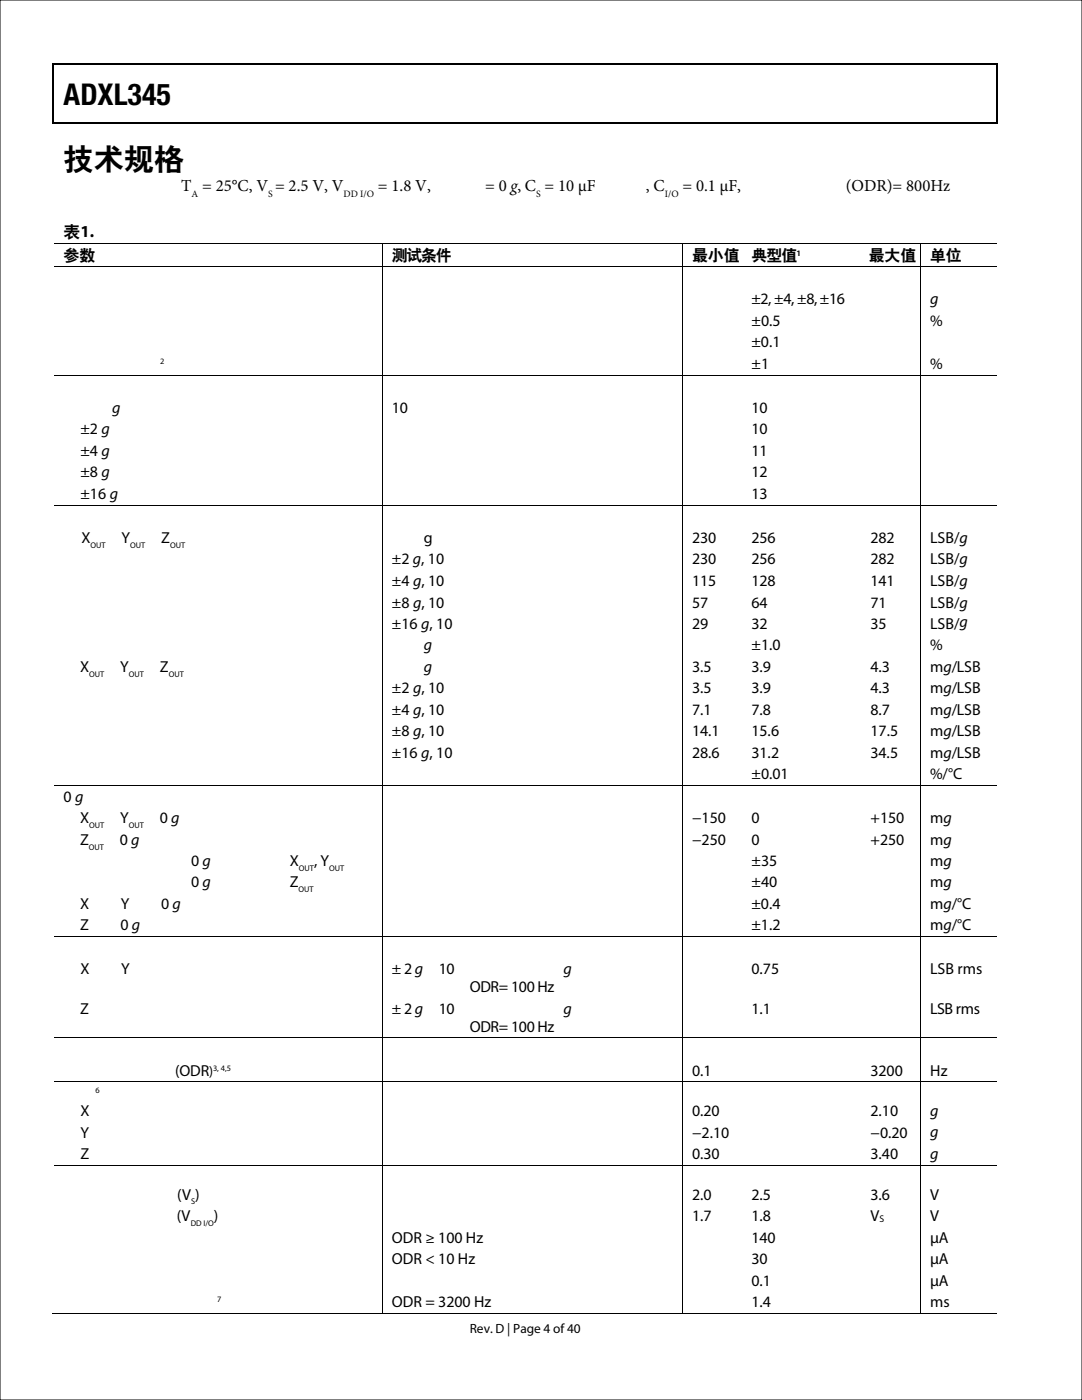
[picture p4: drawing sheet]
<svg xmlns="http://www.w3.org/2000/svg" width="216mm" height="279mm" viewBox="0 0 216 279" stroke-linecap="round" stroke-linejoin="round" font-family="sans-serif">
<defs><g id="words">
<g font-size="6">
<text x="12.7" y="20.9">ADXL345</text>
<text x="12.7" y="33.6">技术规格</text>
</g>
<g font-size="3.4">
<text x="12.7" y="38.1">除非另有说明，T = 25°C, V = 2.5 V, V</text>
<text x="75.4" y="38.1">= 1.8 V, 加速度= 0 g, C = 10 μF钽电容, C</text>
<text x="136.2" y="38.1">= 0.1 μF, 输出数据速率(ODR)= 800Hz</text>
</g>
<text font-size="3.3" x="12.7" y="47.4">表1.</text>
<g font-size="3.2">
<text x="12.7" y="51.9">参数</text>
<text x="78.2" y="51.9">测试条件</text>
<text x="138.1" y="51.9">最小值</text>
<text x="149.9" y="51.9">典型值</text>
<text x="173.3" y="51.9">最大值</text>
<text x="185.6" y="51.9">单位</text>
<text x="149.9" y="60.7">±2, ±4, ±8, ±16</text>
<text x="149.9" y="65">±0.5</text>
<text x="185.6" y="60.7">g</text>
<text x="185.6" y="65">%</text>
<text x="149.9" y="69.3">±0.1</text>
<text x="149.9" y="73.6">±1</text>
<text x="185.6" y="73.6">%</text>
<text x="16" y="82.4">所有g范围</text>
<text x="78.2" y="82.4">10位分辨率</text>
<text x="149.9" y="82.4">10</text>
<text x="16" y="86.7">±2 g范围</text>
<text x="149.9" y="86.7">10</text>
<text x="16" y="91">±4 g范围</text>
<text x="16" y="95.3">±8 g范围</text>
<text x="149.9" y="95.3">12</text>
<text x="149.9" y="91">11</text>
<text x="16" y="99.6">±16 g范围</text>
<text x="149.9" y="99.6">13</text>
<text x="16.3" y="108.3">X</text>
<text x="24.3" y="108.3">Y</text>
<text x="32.2" y="108.3">Z</text>
<text x="37" y="108.3">灵敏度</text>
<text x="78.2" y="108.3">所有g范围，全分辨率</text>
<text x="78.2" y="112.6">±2 g, 10位分辨率</text>
<text x="138.1" y="108.3">230</text>
<text x="138.1" y="112.6">230</text>
<text x="149.9" y="108.3">256</text>
<text x="149.9" y="112.6">256</text>
<text x="173.7" y="108.3">282</text>
<text x="173.7" y="112.6">282</text>
<text x="185.6" y="108.3">LSB/g</text>
<text x="185.6" y="112.6">LSB/g</text>
<text x="78.2" y="116.9">±4 g, 10位分辨率</text>
<text x="138.1" y="116.9">115</text>
<text x="149.9" y="116.9">128</text>
<text x="173.7" y="116.9">141</text>
<text x="185.6" y="116.9">LSB/g</text>
<text x="78.2" y="121.2">±8 g, 10位分辨率</text>
<text x="78.2" y="125.5">±16 g, 10位分辨率</text>
<text x="138.1" y="121.2">57</text>
<text x="138.1" y="125.5">29</text>
<text x="149.9" y="121.2">64</text>
<text x="150" y="125.5">32</text>
<text x="173.7" y="121.2">71</text>
<text x="173.7" y="125.5">35</text>
<text x="185.6" y="121.2">LSB/g</text>
<text x="185.6" y="125.5">LSB/g</text>
<text x="78.2" y="129.8">所有g范围</text>
<text x="149.9" y="129.8">±1.0</text>
<text x="185.6" y="129.8">%</text>
<text x="16" y="134.1">X</text>
<text x="24" y="134.1">Y</text>
<text x="31.9" y="134.1">Z</text>
<text x="36.7" y="134.1">比例因子</text>
<text x="78.2" y="134.1">所有g范围，全分辨率</text>
<text x="138.1" y="134.1">3.5</text>
<text x="149.9" y="134.1">3.9</text>
<text x="173.7" y="134.1">4.3</text>
<text x="185.6" y="134.1">mg/LSB</text>
<text x="78.2" y="138.3">±2 g, 10位分辨率</text>
<text x="78.2" y="142.7">±4 g, 10位分辨率</text>
<text x="138.1" y="138.3">3.5</text>
<text x="138.1" y="142.7">7.1</text>
<text x="149.9" y="138.3">3.9</text>
<text x="149.9" y="142.7">7.8</text>
<text x="173.7" y="138.3">4.3</text>
<text x="173.7" y="142.7">8.7</text>
<text x="185.6" y="138.3">mg/LSB</text>
<text x="185.6" y="142.7">mg/LSB</text>
<text x="78.2" y="146.9">±8 g, 10位分辨率</text>
<text x="138.1" y="146.9">14.1</text>
<text x="149.9" y="146.9">15.6</text>
<text x="173.7" y="146.9">17.5</text>
<text x="185.6" y="146.9">mg/LSB</text>
<text x="78.2" y="151.3">±16 g, 10位分辨率</text>
<text x="138.1" y="151.3">28.6</text>
<text x="149.9" y="151.3">31.2</text>
<text x="149.9" y="155.5">±0.01</text>
<text x="173.7" y="151.3">34.5</text>
<text x="185.6" y="151.3">mg/LSB</text>
<text x="185.6" y="155.5">%/°C</text>
<text x="12.7" y="160">0 g偏移</text>
<text x="16" y="164.3">X</text>
<text x="24" y="164.3">Y</text>
<text x="31.9" y="164.3">0 g输出</text>
<text x="138.1" y="164.3">−150</text>
<text x="149.9" y="164.3">0</text>
<text x="173.7" y="164.3">+150</text>
<text x="185.6" y="164.3">mg</text>
<text x="16" y="168.6">Z</text>
<text x="16" y="172.8">相对于理想值的0 g输出偏差，X</text>
<text x="23.9" y="168.6">0 g输出</text>
<text x="62.7" y="172.8">, Y</text>
<text x="138.1" y="168.6">−250</text>
<text x="149.9" y="168.6">0</text>
<text x="149.9" y="172.8">±35</text>
<text x="173.7" y="168.6">+250</text>
<text x="185.6" y="168.6">mg</text>
<text x="185.6" y="172.8">mg</text>
<text x="16" y="177">相对于理想值的0 g输出偏差，Z</text>
<text x="149.9" y="177">±40</text>
<text x="185.6" y="177">mg</text>
<text x="16" y="181.4">X轴和Y轴的0 g偏移与温度的关系</text>
<text x="16" y="185.6">Z轴的0 g偏移与温度的关系</text>
<text x="149.9" y="181.4">±0.4</text>
<text x="149.9" y="185.6">±1.2</text>
<text x="185.6" y="181.4">mg/°C</text>
<text x="185.6" y="185.6">mg/°C</text>
<text x="16" y="194.4">X轴和Y</text>
<text x="78.2" y="194.4">± 2g</text>
<text x="87.6" y="194.4">10位分辨率或所有g范围，</text>
<text x="149.9" y="194.4">0.75</text>
<text x="185.6" y="194.4">LSB rms</text>
<text x="16" y="202.3">Z</text>
<text x="78.2" y="202.3">± 2g</text>
<text x="78.2" y="198">全分辨率，ODR= 100 Hz</text>
<text x="87.6" y="202.3">10位分辨率或所有g范围，</text>
<text x="149.9" y="202.3">1.1</text>
<text x="185.6" y="202.3">LSB rms</text>
<text x="78.2" y="205.9">全分辨率，ODR= 100 Hz</text>
<text x="16" y="214.7">输出数据速率(ODR)</text>
<text x="138.1" y="214.7">0.1</text>
<text x="173.7" y="214.7">3200</text>
<text x="185.6" y="214.7">Hz</text>
<text x="16" y="222.7">X轴上的输出变化</text>
<text x="16" y="227">Y轴上的输出变化</text>
<text x="138.1" y="227">−2.10</text>
<text x="138.1" y="222.7">0.20</text>
<text x="173.7" y="227">−0.20</text>
<text x="173.7" y="222.7">2.10</text>
<text x="185.6" y="227">g</text>
<text x="185.6" y="222.7">g</text>
<text x="16" y="231.3">Z轴上的输出变化</text>
<text x="138.1" y="231.3">0.30</text>
<text x="173.7" y="231.3">3.40</text>
<text x="185.6" y="231.3">g</text>
<text x="16" y="239.4">工作电压范围(V )</text>
<text x="138.1" y="239.4">2.0</text>
<text x="149.9" y="239.4">2.5</text>
<text x="173.7" y="239.4">3.6</text>
<text x="185.6" y="239.4">V</text>
<text x="16" y="243.7">接口电压范围(V</text>
<text x="42.7" y="243.7">)</text>
<text x="138.1" y="243.7">1.7</text>
<text x="149.9" y="243.7">1.8</text>
<text x="173.7" y="243.7">V</text>
<text x="185.6" y="243.7">V</text>
<text x="78.2" y="248">ODR ≥ 100 Hz</text>
<text x="149.9" y="248">140</text>
<text x="185.6" y="248">µA</text>
<text x="78.2" y="252.3">ODR &lt; 10 Hz</text>
<text x="149.9" y="256.6">0.1</text>
<text x="149.9" y="252.3">30</text>
<text x="185.6" y="256.6">µA</text>
<text x="185.6" y="252.3">µA</text>
<text x="78.2" y="260.9">ODR = 3200 Hz</text>
<text x="149.9" y="260.9">1.4</text>
<text x="185.6" y="260.9">ms</text>
</g>
<text font-size="2.7" x="93.7" y="266">Rev. D | Page 4 of 40</text>
<g font-size="2">
<text x="38.2" y="39.3">A</text>
<text x="53.5" y="39.3">S</text>
<text x="68.6" y="39.3">DD I/O</text>
<text x="107" y="39.3">S</text>
<text x="132.6" y="39.3">I/O</text>
</g>
<text font-size="1.9" x="175.5" y="243.8">S</text>
<g font-size="1.7">
<text x="159" y="51">1</text>
<text x="32" y="72.7">2</text>
<text x="18.1" y="109.3">OUT</text>
<text x="26" y="109.3">OUT</text>
<text x="33.9" y="109.3">OUT</text>
<text x="17.8" y="135">OUT</text>
<text x="25.7" y="135">OUT</text>
<text x="33.7" y="135">OUT</text>
<text x="17.8" y="165.2">OUT</text>
<text x="25.7" y="165.2">OUT</text>
<text x="17.7" y="169.6">OUT</text>
<text x="59.6" y="173.7">OUT</text>
<text x="65.7" y="173.7">OUT</text>
<text x="59.6" y="178">OUT</text>
<text x="42.5" y="213.7">3, 4,5</text>
<text x="19" y="218.1">6</text>
<text x="38.1" y="244.6">DD I/O</text>
<text x="38.2" y="240.3">S</text>
<text x="43.3" y="259.9">7</text>
</g>
</g></defs>
<g fill="#000">
<path d="M10.5 12.7h.3v1h-.3zM10.5 12.7h.3v.3h-.3zM133.3 12.7h.3v.3h-.3zM198.8 12.7h.2v1h-.2zM198.8 12.7h.2v.3h-.2zM10.5 24.4h.3v.2h-.3zM133.1 24.4h.2v.2h-.2zM198.8 24.4h.2v.2h-.2zM76.2 48.6h.2v.2h-.2zM76.2 53.1h.2v.2h-.2zM136.1 48.6h.2v.2h-.2zM136.1 53.1h.2v.2h-.2z"/>
<path d="M148 48.6h.2v.2h-.2zM148 53.1h.2v.2h-.2zM171.8 48.6h.2v.2h-.2zM171.8 53.1h.2v.2h-.2zM183.6 48.6h.2v.2h-.2zM183.6 53.1h.2v.2h-.2zM76.2 74.8h.2v.1h-.2zM136.1 74.8h.2v.1h-.2zM148 74.8h.2v.1h-.2zM171.8 74.8h.2v.1h-.2zM183.6 74.8h.2v.1h-.2zM76.2 100.8h.2v.1h-.2z"/>
<path d="M136.1 100.8h.2v.1h-.2zM148 100.8h.2v.1h-.2zM171.8 100.8h.2v.1h-.2zM183.6 100.8h.2v.1h-.2zM76.2 156.7h.2v.1h-.2zM136.1 156.7h.2v.1h-.2zM148 156.7h.2v.1h-.2zM171.8 156.7h.2v.1h-.2zM183.6 156.7h.2v.1h-.2zM76.2 186.8h.2v.2h-.2zM136.1 186.8h.2v.2h-.2zM148 186.8h.2v.2h-.2z"/>
<path d="M171.8 186.8h.2v.2h-.2zM183.6 186.8h.2v.2h-.2zM76.2 207.1h.2v.1h-.2zM76.2 215.8h.2v.2h-.2zM136.1 207.1h.2v.1h-.2zM136.1 215.8h.2v.2h-.2zM148 207.1h.2v.1h-.2zM148 215.8h.2v.2h-.2zM171.8 207.1h.2v.1h-.2zM171.8 215.8h.2v.2h-.2zM183.6 207.1h.2v.1h-.2zM183.6 215.8h.2v.2h-.2z"/>
<path d="M76.2 232.5h.2v.2h-.2zM136.1 232.5h.2v.2h-.2zM148 232.5h.2v.2h-.2zM171.8 232.5h.2v.2h-.2zM183.6 232.5h.2v.2h-.2zM76.2 262h.2v.2h-.2zM136.1 262h.2v.2h-.2zM147.8 262h.2v.2h-.2zM171.5 262h.2v.2h-.2zM183.6 262h.2v.2h-.2z"/>
</g>
<path d="M10.7 13.7v10.7M10.8 12.8h122.5M133.6 12.8h65.2M198.9 13.7v10.7M10.8 24.5h188" fill="none" stroke="#000" stroke-width=".25"/>
<g fill="none" stroke="#000" stroke-width=".2">
<path d="M0 0h215.9v279.4h-215.9zM10.8 48.7h65.4M10.8 53.2h65.4M76.3 48.8v4.3M76.3 53.3v21.5M76.4 48.7h59.7M76.4 53.2h59.7M136.2 48.8v4.3M136.2 53.3v21.5M136.3 48.7h11.7M136.3 53.2h11.7M148.2 48.7h23.6"/>
<path d="M148.2 53.2h23.6M172 48.7h11.6M172 53.2h11.6M183.7 48.8v4.3M183.7 53.3v21.5M183.8 48.7h15M183.8 53.2h15M10.8 74.8h65.4M76.3 74.9v25.9M76.4 74.8h59.7M136.2 74.9v25.9M136.3 74.8h11.7"/>
<path d="M148.2 74.8h23.6M172 74.8h11.6M183.7 74.9v25.9M183.8 74.8h15M10.8 100.8h65.4M76.3 100.9v55.8M76.4 100.8h59.7M136.2 100.9v55.8M136.3 100.8h11.7M148.2 100.8h23.6M172 100.8h11.6M183.7 100.9v55.8"/>
<path d="M183.8 100.8h15M10.8 156.8h65.4M76.3 156.8v30M76.4 156.8h59.7M136.2 156.8v30M136.3 156.8h11.7M148.2 156.8h23.6M172 156.8h11.6M183.7 156.8v30M183.8 156.8h15M10.8 186.9h65.4M76.3 187v20.1"/>
<path d="M76.4 186.9h59.7M136.2 187v20.1M136.3 186.9h11.7M148.2 186.9h23.6M172 186.9h11.6M183.7 187v20.1M183.8 186.9h15M10.8 207.1h65.4M10.8 215.9h65.4M76.3 207.2v8.6M76.3 216v16.5M76.4 207.1h59.7"/>
<path d="M76.4 215.9h59.7M136.2 207.2v8.6M136.2 216v16.5M136.3 207.1h11.7M136.3 215.9h11.7M148.2 207.1h23.6M148.2 215.9h23.6M172 207.1h11.6M172 215.9h11.6M183.7 207.2v8.6M183.7 216v16.5M183.8 207.1h15"/>
<path d="M183.8 215.9h15M10.8 232.6h65.4M76.3 232.7v29.3M76.4 232.6h59.7M136.2 232.7v29.3M136.3 232.6h11.7M148.2 232.6h23.6M172 232.6h11.6M183.7 232.7v29.3M183.8 232.6h15M10.5 262.1h65.7M76.4 262.1h59.7"/>
<path d="M136.3 262.1h47.3M183.8 262.1h15"/>
</g>
<use href="#words"/>
</svg>
